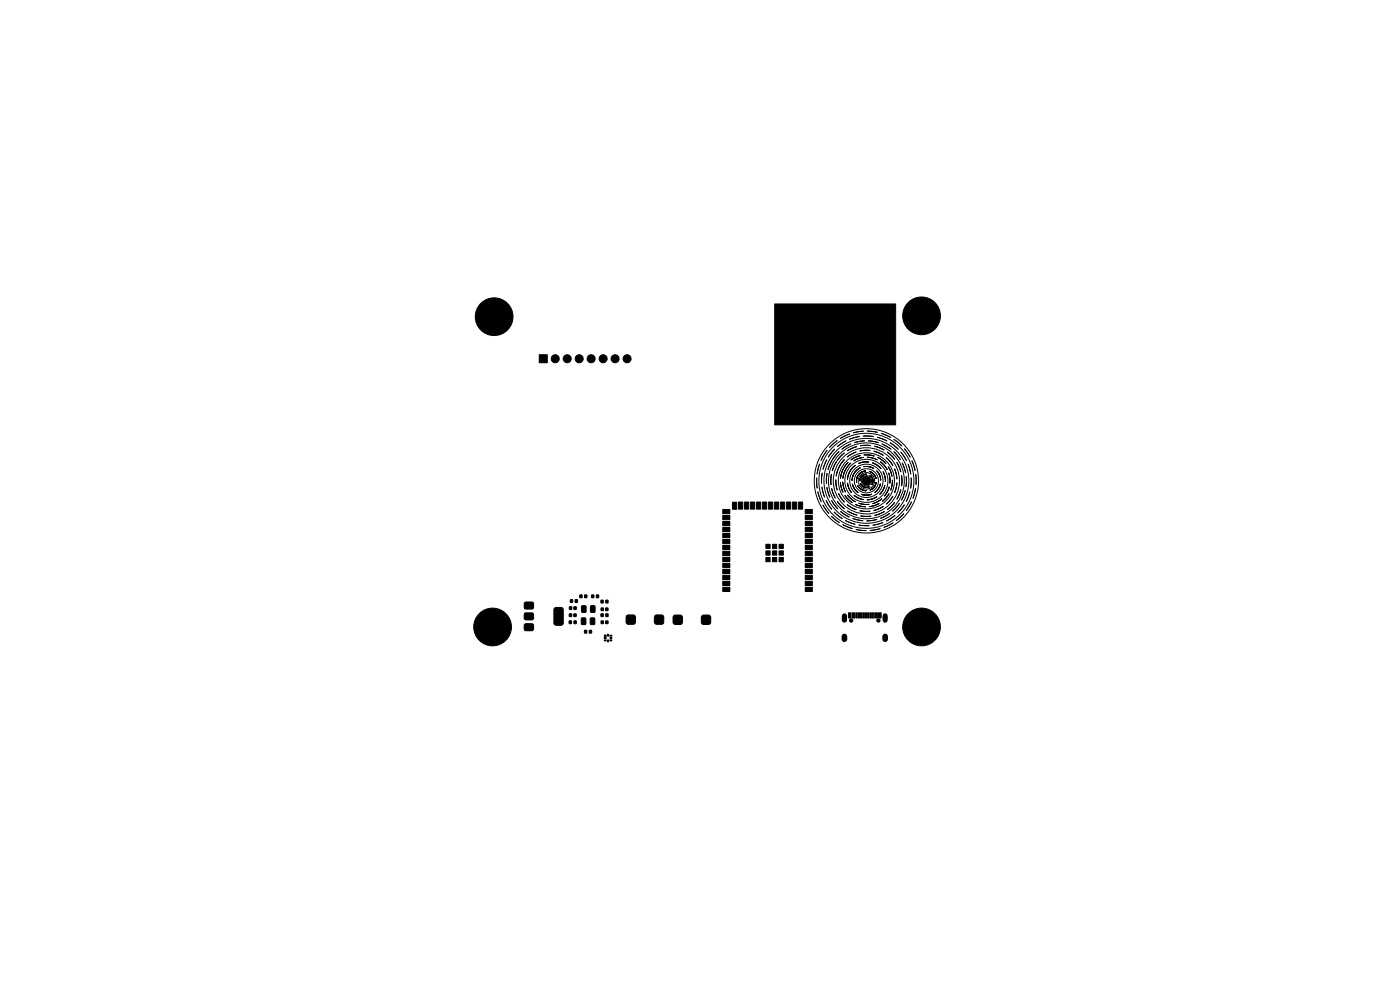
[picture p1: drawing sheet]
<svg xmlns="http://www.w3.org/2000/svg" width="297mm" height="210mm" viewBox="0 0 297 210" stroke-linecap="round" stroke-linejoin="round" font-family="sans-serif">
<g fill="#000" stroke="#000" stroke-width=".21">
<path d="M114.4 75.3h1.7v1.7h-1.7zM164.3 64.5h25.7v25.6h-25.7zM153.3 108.1h1.5v.9h-1.5zM153.3 109.3h1.5v.9h-1.5zM153.3 110.6h1.5v.9h-1.5zM153.3 111.9h1.5v.9h-1.5zM153.3 113.2h1.5v.9h-1.5zM153.3 114.4h1.5v.9h-1.5zM153.3 115.7h1.5v.9h-1.5zM153.3 117h1.5v.9h-1.5zM153.3 118.2h1.5v.9h-1.5zM155.4 106.5h.9v1.5h-.9z"/>
<path d="M156.7 106.5h.9v1.5h-.9zM157.9 106.5h.9v1.5h-.9zM159.2 106.5h.9v1.5h-.9zM160.5 106.5h.9v1.5h-.9zM161.7 106.5h.9v1.5h-.9zM162.5 118.3h.9v.9h-.9zM162.5 116.9h.9v.9h-.9zM162.5 115.5h.9v.9h-.9zM163 106.5h.9v1.5h-.9zM163.9 118.3h.9v.9h-.9zM163.9 116.9h.9v.9h-.9zM163.9 115.5h.9v.9h-.9z"/>
<path d="M164.3 106.5h.9v1.5h-.9zM165.3 118.3h.9v.9h-.9zM165.3 116.9h.9v.9h-.9zM165.3 115.5h.9v.9h-.9zM165.5 106.5h.9v1.5h-.9zM166.8 106.5h.9v1.5h-.9zM168.1 106.5h.9v1.5h-.9zM169.4 106.5h.9v1.5h-.9zM170.8 119.5h1.5v.9h-1.5zM170.8 118.2h1.5v.9h-1.5zM170.8 117h1.5v.9h-1.5zM170.8 115.7h1.5v.9h-1.5z"/>
<path d="M170.8 114.4h1.5v.9h-1.5zM170.8 113.2h1.5v.9h-1.5zM170.8 111.9h1.5v.9h-1.5zM170.8 110.6h1.5v.9h-1.5zM170.8 109.3h1.5v.9h-1.5zM170.8 108.1h1.5v.9h-1.5zM111.4 127.8h1.6l.2 .3-.1 .9-.3 .2-1.4-.1-.2-.3v-.8zM111.4 130.1h1.6l.2 .3-.1 .9-.3 .2-1.4-.1-.2-.3v-.8zM111.4 132.4h1.6l.2 .3-.1 .9-.3 .2-1.4-.1-.2-.3v-.8zM117.6 129l.3-.1h1.1l.4 .2 .1 3.1-.3 .4h-1.3l-.3-.2-.1-3zM120.8 131.7h.4v.6h-.4zM120.8 130.2h.5v.6h-.5z"/>
<path d="M120.8 128.7h.5v.6h-.5zM121 127.2h.5v.6h-.5zM121.7 130.2h.5v.6h-.5zM121.8 128.7h.4v.6h-.4zM121.8 131.7h.4v.6h-.4zM122 127.2h.5v.6h-.5zM123 126.2h.5v.6h-.5zM123.4 131.1h.6l.3 .1v1.1l-.2 .2h-.6l-.2-.1zM123.4 128.5h.7l.2 .1v1.1l-.1 .2h-.6l-.2-.1zM124 133.7h.5v.6h-.5zM124 126.2h.5v.6h-.5zM125 133.7h.5v.6h-.5z"/>
<path d="M125.3 131.1h.6l.3 .1v1.1l-.2 .2h-.5l-.3-.1zM125.3 128.5h.7l.2 .1v1.1l-.1 .2h-.6l-.2-.1zM125.5 126.2h.5v.6h-.5zM126.5 126.2h.5v.6h-.5zM127.5 127.3h.5v.6h-.5zM127.5 131.7h.5v.6h-.5zM127.5 129h.5v.5h-.5zM127.5 130.2h.5v.6h-.5zM128.2 134.7h.4v.3h-.4zM128.2 135.2h.4v.3h-.4zM128.2 135.7h.4v.3h-.4zM128.5 131.7h.5v.6h-.5z"/>
<path d="M128.5 129h.5v.5h-.5zM128.5 127.3h.5v.6h-.5zM128.5 130.2h.5v.6h-.5zM128.9 135.8h.2v.4h-.2zM128.9 134.6h.2v.4h-.2zM129.4 135.7h.4v.3h-.4zM129.4 135.2h.4v.3h-.4zM129.4 134.7h.4v.3h-.4zM133 130.6l.3-.2 1.1 .1 .3 .1 .1 .3v1.1l-.1 .3-.4 .1h-1.1l-.2-.1-.2-.4v-1.1zM139 130.6l.3-.2 1.1 .1 .3 .1 .1 .3v1.1l-.1 .3-.4 .1h-1.1l-.2-.1-.2-.4v-1.1zM142.9 130.6l.4-.1h1.1l.2 .1 .2 .4v1.1l-.2 .2-.3 .2h-1.1l-.3-.2-.1-.3v-1.1zM148.9 130.6l.4-.1h1.1l.2 .1 .2 .4v1.1l-.2 .2-.3 .2h-1.1l-.3-.2-.1-.3v-1.1z"/>
<path d="M153.3 119.5h1.5v.9h-1.5zM153.3 120.8h1.5v.9h-1.5zM153.3 122h1.5v.9h-1.5zM153.3 123.3h1.5v.9h-1.5zM153.3 124.6h1.5v.9h-1.5zM170.8 124.6h1.5v.9h-1.5zM170.8 123.3h1.5v.9h-1.5zM170.8 122h1.5v.9h-1.5zM170.8 120.8h1.5v.9h-1.5zM180 130h.5v1.1h-.5zM180.8 130h.5v1.1h-.5zM181.6 130h.3v1.1h-.3z"/>
<path d="M182.1 130h.3v1.1h-.3zM182.6 130h.3v1.1h-.3zM183.1 130h.3v1.1h-.3zM183.6 130h.3v1.1h-.3zM184.1 130h.3v1.1h-.3zM184.6 130h.3v1.1h-.3zM185.1 130h.3v1.1h-.3zM185.6 130h.5v1.1h-.5zM186.4 130h.5v1.1h-.5z"/>
<circle cx="104.8" cy="67.2" r="4"/>
<circle cx="117.8" cy="76.1" r=".85"/>
<circle cx="120.3" cy="76.1" r=".85"/>
<circle cx="122.9" cy="76.1" r=".85"/>
<circle cx="125.4" cy="76.1" r=".85"/>
<circle cx="128" cy="76.1" r=".85"/>
<circle cx="130.5" cy="76.1" r=".85"/>
<circle cx="133" cy="76.1" r=".85"/>
<circle cx="195.5" cy="67" r="4"/>
<circle cx="183.8" cy="102" r=".91"/>
<circle cx="104.5" cy="133" r="4"/>
<circle cx="180.6" cy="131.6" r=".35"/>
<circle cx="186.3" cy="131.6" r=".35"/>
<circle cx="195.5" cy="133" r="4"/>
</g>
<g fill="none" stroke="#000" stroke-width=".21">
<path d="M173.9 98.4l-.6 2.2M175.4 97.5l-.8 2.1M175.5 95.5l-1.3 2.2M176.5 97.6l-.9 2M177.1 95.3l-1.4 1.7M177.5 97.9l-.9 2M177.6 93.5l-1.6 1.4M178 95.8l-1.4 1.7M178.7 99.9l-.2 .4M178.7 99.9h.1M179.1 96.1l-1.5 1.6M179.1 96.1h.1"/>
<path d="M179.1 97.5l-1.1 1.6-.6 1.9M179.2 98.9l-.5 1M179.3 99.9l-.1 .1M179.3 99.8v.1M179.3 98.8l-.1 .1M179.4 99.6l-.1 .2M179.4 99.5v.1M179.5 93.5l-1.9 1.2M179.5 99.5h-.1M179.5 99.4v.1M179.6 99.3l-.1 .1M179.6 99.3h.1"/>
<path d="M179.7 98.4l-.4 .4M179.7 98.3v.1M179.7 99.1l-.1 .2M179.7 99.1h.1M179.8 96.9l-.1 .1M179.8 96.9h.1M179.9 98.9l-.2 .2M179.9 98.8v.1M179.9 98.1l-.2 .2M180.1 98.6l-.2 .2M180.1 98.6h.1M180.3 92.1l-2 .9"/>
<path d="M180.3 98.5l-.2 .1M180.3 98.4v.1M180.3 100v.1M180.3 98.4h.1M180.3 100h.1M180.4 99.9l-.1 .1M180.4 99.8v.1M180.4 98.3l-.1 .1M180.4 99.8h.1M180.4 98.3h.1M180.5 99.8h-.1M180.5 99.7v.1"/>
<path d="M180.5 98.2l-.1 .1M180.5 98.2h.1M180.5 99.7h.1M180.5 94.2l-1.9 1.1M180.5 99.6v.1M180.6 97.5l-.1 .1M180.6 96.4l-.8 .5M180.6 97.5h.1M180.6 96.3v.1M180.6 99.5l-.1 .1M180.7 99.5h-.1M180.7 97.5h-.1"/>
<path d="M180.7 97.4v.1M180.8 99.3l-.1 .2M180.8 99.3h.1M180.9 99.2l-.1 .1M180.9 97.3l-.2 .1M180.9 97.3h.1M181 97.2l-.1 .1M181.1 97.2h-.1M181.1 99l-.2 .2M181.2 98.9l-.1 .1M181.2 97.7l-.1 .1M181.2 98.9h.1"/>
<path d="M181.2 97.7h.1M181.3 98.9h-.1M181.3 97.1l-.2 .1M181.3 98.9h.1M181.3 97.1h.1M181.3 98.8v.1M181.3 97.6l-.1 .1M181.3 98.8h.1M181.4 97.6h-.1M181.5 98.7l-.2 .1M181.5 100h.1M181.6 99.9l-.1 .1"/>
<path d="M181.6 97.5l-.2 .1M181.6 99.9h.1M181.6 97.5h.1M181.6 95.9l-1 .4M181.7 99.8l-.1 .1M181.7 99.8h.1M181.7 97.4l-.1 .1M181.7 94.7l-2 .9M181.7 99.7v.1M181.8 97.4h-.1M181.8 96.9l-.5 .2M181.8 99.7h-.1"/>
<path d="M181.8 99.7h.1M181.8 96.8v.1M181.9 99.6l-.1 .1M181.9 99.6h.1M181.9 97.3l-.1 .1M182 97.3h-.1M182 99.5l-.1 .1M182 99.5h.1M182.1 99.5h-.1M182.1 99.5h.1M182.1 96.8h-.3M182.1 97.3h-.1"/>
<path d="M182.1 96.7v.1M182.1 97.3h.1M182.2 98.3h.1M182.2 99.4h-.1M182.2 99.4h.1M182.3 98.3h-.1M182.3 99.4h-.1M182.3 98.3h.1M182.3 99.3v.1M182.3 97.2l-.2 .1M182.3 92.6l-2.1 .6M182.3 98.2v.1"/>
<path d="M182.3 99.3h.1M182.4 99.3h-.1M182.4 97.2h-.1M182.4 98.2h-.1M182.4 99.3h.1M182.4 98.2h.1M182.5 99.3h-.1M182.5 98.2h-.1M182.5 98.2h.1M182.5 99.2v.1M182.5 96.6l-.4 .1M182.5 97.1l-.1 .1"/>
<path d="M182.6 97.1h-.1M182.6 98.2h-.1M182.6 98.1v.1M182.7 98.1h-.1M182.7 98.1h.1M182.7 97.1h-.1M182.8 97.1h-.1M182.9 98.1h-.2M182.9 98.1h.1M183 97.1h-.2M183 98.1h-.1M183 97v.1"/>
<path d="M183 98v.1M183.1 98h-.1M183.1 98h.1M183.1 92.5l2.2 .1M183.2 100h-.1M183.2 97h-.2M183.2 98h-.1M183.2 97h.1M183.2 100h.1M183.2 91.5l-2.2 .3M183.2 98h.1M183.3 100h.1"/>
<path d="M183.3 98h-.1M183.3 99h.1M183.3 98h.1M183.3 99.9v.1M183.4 99h-.1M183.4 99.9h-.1M183.4 98h-.1M183.4 99h.1M183.4 99.9h.1M183.4 93.5l-2.2 .4M183.4 98h.1M183.5 99h-.1"/>
<path d="M183.5 99.9h.1M183.5 98h-.1M183.5 99h.1M183.5 98h.1M183.5 96.5h-.2M183.6 99.9h-.1M183.6 99h-.1M183.6 96.5h-.1M183.6 98h-.1M183.6 99.9h.1M183.6 99h.1M183.6 98h.1"/>
<path d="M183.7 99h-.1M183.7 98h-.1M183.7 99h.1M183.7 98h.1M183.8 99h-.1M183.8 99h.1M183.8 98h-.1M183.8 98h.1M183.9 99h.1M183.9 98h.1M184 99h.1M184 97h.1"/>
<path d="M184 91.4l2.2 .3M184 96.5h-.4M184 96.5h.1M184 98h.1M184 98h.2M184.1 96.5h.4M184.1 97h.1M184.1 99h.1M184.1 97h.2M184.2 99h.1M184.2 93.5l2.2 .4M184.2 98h.1"/>
<path d="M184.3 99h.1M184.3 98h.1M184.3 97h.1M184.4 99h.1M184.4 97h.1M184.4 100h.1M184.5 99h.1M184.5 96.5h.1M184.5 95.6l-2.1 .1M184.5 95.6h.1M184.5 99l.1 .1M184.5 97h.1"/>
<path d="M184.6 99.1h.1M184.6 96.5l.4 .1M184.6 97l.4 .1M184.7 99.1h.1M184.7 94.5l-2.2 .1M184.8 99.1h.1M184.8 99.1l.1 .1M184.9 99.2h.1M185 96.6h.1M185 99.2h.1M185 97.1h.1M185 96.6l.5 .1"/>
<path d="M185 97.1l.4 .1M185.1 99.2h.1M185.1 98.2h.1M185.1 99.2v.1M185.1 99.3h.1M185.2 99.3h.1M185.2 98.2h.1M185.2 98.2l.1 .1M185.3 99.3h.1M185.3 99.3v.1M185.3 98.3h.1M185.3 99.4h.1"/>
<path d="M185.4 99.4h.1M185.4 98.3h.1M185.4 95.7l1.8 .8M185.4 97.2v.1M185.4 97.3h.2M185.5 98.3h.1M185.5 98.3l.2 .1M185.5 94.7l2 .7M185.6 97.3h.1M185.6 97.3l.3 .2M185.7 98.4h.1M185.7 98.4l.1 .1"/>
<path d="M185.8 98.5h.1M185.9 98.5l.1 .1M185.9 97.5h.1M186 97.5h.1M186 99.9h.1M186 98.6l.1 .1M186 99.9l.1 .1M186.1 98.7h.1M186.1 97.5h.1M186.1 92.8l2 .7M186.1 98.7l.4 .3M186.2 97l.3 .2"/>
<path d="M186.5 99h.1M186.5 97.2h.1M186.5 99l.1 .1M186.5 97.2l.4 .2M186.6 99.1h.1M186.6 99.1l.3 .3M186.8 98h.1M186.8 98l.1 .1M186.9 99.4h.1M186.9 97.4h.1M186.9 97.4l.1 .1M186.9 91.9l2 .9"/>
<path d="M186.9 98.1h.1M187 98.1l.1 .2M187 97.5l.1 .1M187.1 97.6h.1M187.1 94.2l1.9 1.1M187.1 98.3h.1M187.2 98.3h.1M187.2 97.6l.1 .1M187.2 98.3l.1 .1M187.2 96.5h.1M187.3 96.5l.1 .1M187.3 97.7v.1"/>
<path d="M187.3 98.4h.1M187.3 98.4l.1 .1M187.3 97.8h.1M187.4 98.5h.1M187.4 98.5l.1 .1M187.4 97.8v.1M187.4 97.9l.5 .5M187.5 98.6v.1M187.5 95.4v.1M187.5 98.7l.2 .2M187.7 98.9h.1M187.8 98.9l.1 .2"/>
<path d="M187.9 99.1h.1M187.9 99.1l.2 .3M188 97.1l1.3 1.4M188.1 99.4h.1M188.1 99.4l.1 .2M188.2 99.6h.1M188.2 95.9l1.6 1.5M188.4 99h.1M188.5 99v.2M188.5 99.2h.1M188.6 99.2v.2M188.6 99.4h.1"/>
<path d="M188.7 99.4l.3 .8M188.8 93.9l1.8 1.4M189.3 98.5v.1M189.3 98.6l.1 .2M189.6 95.8l1.4 1.7M189.6 93.2l1.7 1.4M189.8 99.5l.5 2.1M190.2 98.1l.9 2M191.1 95.9l1.2 1.8M191.4 98.2l.7 2.1M191.9 95.2l1.2 1.8M192.3 97.7h.1"/>
<path d="M192.6 98.4l.6 2.2M193.5 97.7l.6 2.1M173.3 101.4l.1 2.2M173.5 104.3l.7 2.1M174.4 103.3l.5 2.2M174.4 100.4l-.1 2.1M174.6 107.1l1.2 1.8M175.3 106.2l1.1 1.8M175.4 103.4l.7 2.1M175.5 100.4l-.2 2.2M176.4 100.7l-.1 2.1M176.4 100.6v.1"/>
<path d="M176.4 109.5l1.7 1.4M176.4 106.2l.1 .1M176.4 103.6h.1M176.4 103.6l.8 2.1M176.5 106.3l1.3 1.7M177 108.6l1.7 1.4M177.3 101.8l.3 2.2M177.6 106.3l1.5 1.6M177.9 104.7l.2 .4M178.1 105.1l.1 .1M178.2 105.2l.3 .5M178.3 102.3h.1"/>
<path d="M178.3 102.3v.1M178.3 102.4v.4M178.3 108.5h.1M178.3 101.2v.3M178.3 102.8l.1 .1M178.3 101.2h.1M178.4 102.9v.3M178.4 108.5l1.8 1.2M178.4 103.2v.1M178.4 103.3l.1 .3M178.5 105.7h.1M178.5 105.7l.4 .5"/>
<path d="M178.5 103.6v.1M178.5 100.4l-.2 .8M178.5 103.7l.1 .2M178.5 100.3v.1M178.6 103.9v.1M178.6 104l.2 .4M178.8 111.3l2 .8M178.8 102.3h.1M178.8 102.3v.1M178.8 102.4v.1M178.8 102.5v.2M178.8 101.4v.1"/>
<path d="M178.8 101.3v.1M178.8 102.7h.1M178.8 102.7l.1 .2M178.9 101.2l-.1 .1M178.9 101.1v.1M178.9 106.2v.1M178.9 102.9v.1M178.9 103l.1 .6M178.9 106.3l.2 .2M178.9 100.9v.2M178.9 100.9h.1M179 103.6h.1"/>
<path d="M179 103.6l.1 .1M179.1 100.3l-.2 .6M179.1 103.7v.1M179.1 100.3h.1M179.1 103.8l.1 .3M179.1 100.1v.2M179.2 100.1h-.1M179.2 100v.1M179.2 100h.1M179.2 104.1h.1M179.2 105.1h.1M179.3 104.1v.1"/>
<path d="M179.3 105.1v.2M179.3 104.2v.1M179.3 104.3l.1 .1M179.3 105.3h.1M179.4 110.4l2 .8M179.4 105.3l.8 .9M179.7 107l.3 .3M179.8 101.6v.1M179.8 101.6h.1M179.8 101.5v.1M179.8 108.4l2 .9M179.8 102.5h.1"/>
<path d="M179.8 101.5h.1M179.8 102.5v.2M179.8 105l.1 .1M179.8 101.4v.1M179.8 102.7h.1M179.8 101.3v.1M179.8 102.7l.1 .1M179.8 101.2v.1M179.9 102.8h.1M179.9 101.2h-.1M179.9 102.8v.2M179.9 101.1v.1"/>
<path d="M179.9 101.1h.1M179.9 101v.1M179.9 103h.1M179.9 105.1v.1M179.9 101h.1M179.9 103v.2M179.9 105.2h.1M179.9 100.9v.1M179.9 100.9h.1M179.9 103.2h.1M180 100.8l-.1 .1M180 103.2v.1"/>
<path d="M180 100.8h.1M180 105.2v.1M180 103.3h.1M180 100.7v.1M180 103.3v.1M180 100.7h.1M180 103.4h.1M180 100.6v.1M180 103.4v.1M180 100.6h.1M180 107.3h.1M180 105.3h.1"/>
<path d="M180 103.5h.1M180 100.5v.1M180.1 103.5h.1M180.1 100.5h-.1M180.1 105.3l.4 .4M180.1 103.5v.1M180.1 107.3l1.5 .8M180.1 103.6h.1M180.1 100.4v.1M180.1 103.6l.1 .1M180.1 100.3v.1M180.1 100.3h.1"/>
<path d="M180.2 103.7h.1M180.2 100.3h-.1M180.2 103.7v.1M180.2 106.2h.1M180.2 103.8v.1M180.2 100.1v.2M180.2 106.2l.1 .1M180.2 103.9h.1M180.2 100.1h.1M180.3 100.1h-.1M180.3 103.9v.1M180.3 100.1h.1"/>
<path d="M180.3 104v.1M180.3 106.3h.1M180.3 106.3l.4 .3M180.3 104.1h.1M180.4 104.1v.1M180.4 104.2h.1M180.4 104.2l.1 .1M180.5 104.3h.1M180.5 105.7v.1M180.5 105.8h.1M180.5 104.3v.1M180.5 104.4h.1"/>
<path d="M180.6 104.4h.1M180.6 105.8v.1M180.6 104.4v.1M180.6 105.9l.2 .2M180.7 106.6h.1M180.8 101.9h.1M180.8 101.8v.1M180.8 101.8h.1M180.8 101.7v.1M180.8 101.7h.1M180.8 106.6h.1M180.8 101.6v.1"/>
<path d="M180.8 101.6h.1M180.8 101.5v.1M180.8 101.5h.1M180.8 101.4h.1M180.8 101.3v.1M180.8 102.7h.1M180.8 101.3h.1M180.8 106.1h.1M180.8 102.7l.1 .1M180.9 102.8h.1M180.9 101.2l-.1 .1M180.9 101.2h.1"/>
<path d="M180.9 102.8v.1M180.9 106.1h.1M180.9 102.9h.1M180.9 101.1v.1M180.9 102.9v.1M180.9 101.1h.1M180.9 103h.1M180.9 101v.1M180.9 101h.1M180.9 103v.1M180.9 110l2.2 .5M180.9 100.9v.1"/>
<path d="M180.9 106.1l.1 .1M181 100.9h-.1M181 103.1h.1M181 100.9h.1M181 103.1v.1M181 106.2h.1M181 100.8v.1M181 103.2h.1M181 100.8h.1M181 103.2v.1M181 103.3h.1M181.1 103.3h.1"/>
<path d="M181.1 100.7l-.1 .1M181.1 100.7h.1M181.1 103.4h.1M181.1 100.6v.1M181.1 100.6h.1M181.1 106.2h.1M181.1 103.4v.1M181.1 103.5h.1M181.1 100.5v.1M181.1 106.2l.3 .2M181.2 103.5h.1M181.2 103.5v.1"/>
<path d="M181.2 100.5h-.1M181.2 103.6h.1M181.2 100.4v.1M181.2 105.1h.1M181.2 100.4h.1M181.2 103.6l.1 .1M181.3 105.1v.1M181.3 103.7h.1M181.3 100.3l-.1 .1M181.3 103.7v.1M181.3 100.3h.1M181.3 105.2h.1"/>
<path d="M181.3 100.2v.1M181.3 103.8h.1M181.3 100.2h.1M181.4 106.4h.1M181.4 105.2h.1M181.4 103.8v.1M181.4 100.2h-.1M181.4 103.9h.1M181.4 105.2v.1M181.4 100.1v.1M181.4 105.3h.1M181.4 100.1h.1"/>
<path d="M181.5 103.9v.1M181.5 100v.1M181.5 104h.1M181.5 107l.1 .1M181.5 105.3l.1 .1M181.5 104l.1 .1M181.6 104.1h.1M181.6 105.4h.1M181.6 112.3l2.2 .3M181.6 107.1h.1M181.7 104.2h.1M181.7 107.1l.2 .1"/>
<path d="M181.7 105.4h.1M181.7 102h.1M181.7 102v.1M181.7 101.9v.1M181.7 102.1h.1M181.7 101.9h.1M181.7 102.2h.1M181.7 101.8v.1M181.7 101.8h.1M181.7 104.2v.1M181.7 105.4v.1M181.7 101.7v.1"/>
<path d="M181.7 102.3h.1M181.7 101.7h.1M181.7 101.6v.1M181.7 101.6h.1M181.7 105.5h.1M181.7 104.3h.1M181.8 101.5h-.1M181.8 101.5h.1M181.8 104.3h.1M181.8 105.5l.1 .1M181.8 101.4h.1M181.8 101.3h.1"/>
<path d="M181.8 104.3l.1 .1M181.8 101.2v.1M181.8 101.2h.1M181.9 101.2h-.1M181.9 101.2h.1M181.9 101.1v.1M181.9 104.4h.1M181.9 105.6h.1M181.9 101.1h.1M181.9 101v.1M181.9 107.2h.1M181.9 101h.1"/>
<path d="M182 104.4h.1M182 105.6h.1M182 101h-.1M182 104.4v.1M182 101h.1M182 103v.1M182 100.9v.1M182 103.1h.1M182 107.2l.3 .1M182 100.9h.1M182 104.5h.1M182 103.1v.1"/>
<path d="M182 103.2h.1M182.1 105.6h.1M182.1 100.8l-.1 .1M182.1 100.8h.1M182.1 105.6l.1 .1M182.1 103.2h.1M182.1 100.7v.1M182.1 103.3h.1M182.1 100.7h.1M182.2 103.3h.1M182.2 100.7h.1M182.2 103.3v.1"/>
<path d="M182.2 103.4h.1M182.2 111.4l2.2 .1M182.2 106.8h.1M182.2 100.6h.1M182.2 105.7h.1M182.3 103.4h.1M182.3 106.8h.1M182.3 107.3h.1M182.3 100.6h-.1M182.3 103.4v.1M182.3 105.7h.1M182.3 100.5v.1"/>
<path d="M182.3 103.5h.1M182.3 107.3l.3 .1M182.3 105.7l.2 .1M182.3 100.5h.1M182.4 103.5v.1M182.4 100.5h-.1M182.4 100.4v.1M182.4 102h.1M182.4 101.9v.1M182.4 108.3l2.2 .1M182.4 101.9h.1M182.4 103.6h.1"/>
<path d="M182.4 101.8v.1M182.4 101.8h.1M182.4 101.7v.1M182.4 101.7h.1M182.4 106.8h.1M182.4 100.4h.1M182.4 101.6h.1M182.5 101.6h-.1M182.5 103.6h.1M182.5 101.6h.1M182.5 106.8l.1 .1M182.5 100.4h.1"/>
<path d="M182.5 105.8h.1M182.5 101.5v.1M182.5 101.5h.1M182.5 103.6v.1M182.5 103.7h.1M182.5 105.8l.1 .1M182.5 102.6h.1M182.5 101.4h.1M182.5 100.3h.1M182.6 102.6h.1M182.6 101.4h-.1M182.6 102.6v.1"/>
<path d="M182.6 100.3h-.1M182.6 103.7h.1M182.6 102.7h.1M182.6 101.3h.1M182.6 109.4v.1M182.6 100.3h.1M182.6 102.7v.1M182.6 109.5h2.2M182.6 102.8h.1M182.6 103.7v.1M182.6 107.4h.1M182.6 100.2v.1"/>
<path d="M182.6 103.8h.1M182.6 101.2h.1M182.6 106.9h.1M182.6 105.9h.1M182.7 100.2h-.1M182.7 103.8h.1M182.7 102.8h.1M182.7 105.9h.1M182.7 102.8v.1M182.7 107.4l.9 .1M182.7 106.9h.2M182.7 102.9h.1"/>
<path d="M182.7 101.1v.1M182.7 100.2h.1M182.7 101.1h.1M182.8 101.1h-.1M182.8 100.2h-.1M182.8 103.8h.1M182.8 104.9h.1M182.8 101.1h.1M182.8 103h.1M182.8 105.9h.1M182.8 101v.1M182.8 100.2h.1"/>
<path d="M182.8 101h.1M182.8 100.1v.1M182.8 103.9h.1M182.9 101h-.1M182.9 100.1h-.1M182.9 104.9h.1M182.9 101h.1M182.9 100.1h.1M182.9 103.9h.1M182.9 105.9l.1 .1M182.9 103.1h.1M182.9 100.9v.1"/>
<path d="M182.9 106.9h.1M182.9 100.9h.1M182.9 106.9l.2 .1M183 103.1h.1M183 100.1h-.1M183 100.9h-.1M183 100.9h.1M183 100.1h.1M183 103.9h.1M183 103.1v.1M183 100.8v.1M183 106h.1"/>
<path d="M183 104.9v.1M183 100.8h.1M183 100v.1M183 104h.1M183 103.2h.1M183 100h.1M183 105h.1M183.1 100.8h-.1M183.1 100h-.1M183.1 104h.1M183.1 105h.1M183.1 100.8h.1"/>
<path d="M183.1 100h.1M183.1 103.2h.1M183.1 107h.1M183.1 106h.1M183.2 103.2h.1M183.2 107h.4M183.2 100.8h.1M183.2 100.7v.1M183.2 104h.1M183.2 100.7h.1M183.2 103.3h.1M183.2 105h.1"/>
<path d="M183.3 105h.1M183.3 104h.1M183.3 103.3h.1M183.3 100.7h.1M183.3 104.1h.1M183.4 103.3h.1M183.4 105h.1M183.4 104.1h.1M183.4 100.7h.1M183.4 103.3v.1M183.4 100.6v.1M183.5 103.4h.1"/>
<path d="M183.5 105h.1M183.5 104.1h.1M183.5 100.6h.1M183.6 104.1h.1M183.6 105h.1M183.6 103.4h.1M183.6 107.5h.1M183.6 107h.1M183.6 100.6h.1M183.6 107h.3M183.7 103.4h.1M183.7 100.6h-.1"/>
<path d="M183.7 104.1h.1M183.7 105h.1M183.7 100.6h.1M183.8 100.6h-.1M183.8 105h.1M183.8 104.1h.1M183.8 100.6h.1M183.8 103.4h.1M183.9 105h-.1M183.9 103.4h-.1M183.9 105h.1M183.9 103.4h.1"/>
<path d="M183.9 107h.1M184 103.4h-.1M184 105h-.1M184 106h.1M184 105h.1M184 103.4h.1M184.1 103.4h-.1M184.1 103.4h.1M184.1 105h-.1M184.1 106h-.1M184.1 105h.1M184.1 106h.1"/>
<path d="M184.1 107h-.2M184.2 105h-.1M184.2 107h-.1M184.2 103.4h-.1M184.2 103.3v.1M184.2 105h.1M184.2 106h-.1M184.2 103.3h.1M184.2 106h.1M184.3 105h-.1M184.3 103.3h.1M184.3 105h.1"/>
<path d="M184.3 106h-.1M184.3 106h.1M184.3 107h-.1M184.4 103.3h-.1M184.4 105h-.1M184.4 107h-.1M184.4 103.3h.1M184.4 106h-.1M184.4 106h.1M184.4 105h.1M184.5 100h.1M184.5 105h-.1"/>
<path d="M184.5 105h.1M184.5 106h-.1M184.5 106h.1M184.6 100.8h.1M184.6 104.9l-.1 .1M184.6 104h.1M184.6 100.8v.1M184.6 100.1h.1M184.6 103.9v.1M184.6 104.9h.1M184.6 106h-.1M184.6 100.9h.1"/>
<path d="M184.6 105.9v.1M184.6 103.9h.1M184.7 100.1h.1M184.7 103.9h-.1M184.7 100.9h.1M184.7 104.9h-.1M184.7 103.9h.1M184.7 104.9h.1M184.7 105.9h-.1M184.7 100.9v.1M184.7 101h.1M184.7 105.9h.1"/>
<path d="M184.8 101h.1M184.8 100.1h.1M184.8 103.9h-.1M184.8 105.9h-.1M184.8 100.1v.1M184.8 103.9h.1M184.8 105.9h.1M184.8 103.8v.1M184.8 104.9h-.1M184.8 100.2h.1M184.8 101.1h.1M184.8 104.9h.1"/>
<path d="M184.9 101.1h.1M184.9 100.2h.1M184.9 103.8h-.1M184.9 103.8h.1M184.9 105.9h-.1M184.9 104.9h-.1M184.9 104.8v.1M184.9 105.9h.1M184.9 101.1v.1M184.9 101.2h.1M185 101.2h.1M185 100.2v.1"/>
<path d="M185 103.8h-.1M185 105.9h-.1M185 100.3h.1M185 102.7v.1M185 101.3h.1M185 105.8v.1M185 102.7h.1M185 103.7h.1M185 102.6v.1M185.1 101.4h.1M185.1 100.3h.1M185.1 102.6h.1"/>
<path d="M185.1 103.7h.1M185.1 105.8h-.1M185.1 102.5v.1M185.1 101.5h.1M185.1 105.8h.1M185.1 102.5h.1M185.1 100.4h.1M185.1 103.6v.1M185.1 101.5v.1M185.1 101.6h.1M185.1 103.6h.1M185.1 102.4v.1"/>
<path d="M185.1 102.4h.1M185.2 101.6h.1M185.2 101.6v.1M185.2 103.6h-.1M185.2 102.3h.1M185.2 101.7h.1M185.2 100.4h.1M185.2 105.8h-.1M185.2 106.8h.1M185.2 101.7v.1M185.2 102.2v.1M185.2 101.8h.1"/>
<path d="M185.2 107.3l-.8 .2M185.2 102.2h.1M185.2 103.6h.1M185.2 101.8v.1M185.2 101.9h.1M185.2 102.1h.1M185.2 102h.1M185.2 100.5h.1M185.2 107.3h.1M185.2 111.4h.1M185.2 103.5v.1M185.2 105.8h.1"/>
<path d="M185.3 103.5h.1M185.3 105.8h-.1M185.3 100.5h.1M185.3 100.5v.1M185.3 100.6h.1M185.3 105.7v.1M185.3 103.4v.1M185.3 106.8h-.1M185.4 100.6h.1M185.4 103.4h.1M185.4 105.7h-.1M185.4 106.8h-.1"/>
<path d="M185.4 100.6v.1M185.4 105.7h.1M185.4 103.3v.1M185.4 103.3h.1M185.4 100.7h.1M185.5 103.3h-.1M185.5 103.3h.1M185.5 100.7v.1M185.5 103.2v.1M185.5 105.7h-.1M185.5 100.8h.1M185.5 103.2h.1"/>
<path d="M185.5 105.6v.1M185.5 100.8l.1 .1M185.5 107.2l-.3 .1M185.5 106.7l-.1 .1M185.6 103.2h-.1M185.6 100.9h.1M185.6 103.1v.1M185.6 103.1h.1M185.6 106.7h-.1M185.6 107.2h-.1M185.6 104.4v.1M185.6 101h.1"/>
<path d="M185.6 103h.1M185.6 104.4h.1M185.7 103h-.1M185.7 101h.1M185.7 103h.1M185.7 101v.1M185.7 104.4h-.1M185.7 101.1h.1M185.7 102.9h.1M185.7 104.4h.1M185.7 105.5l-.2 .1M185.7 101.2h.1"/>
<path d="M185.7 102.8h.1M185.7 104.3v.1M185.7 105.5h.1M185.8 101.2v.1M185.8 102.8h.1M185.8 104.3h-.1M185.8 101.3h.1M185.8 102.7v.1M185.8 102.7h.1M185.8 105.5h-.1M185.8 101.3v.1M185.8 104.3h.1"/>
<path d="M185.8 102.6v.1M185.8 101.4h.1M185.8 105.5h.1M185.8 102.6h.1M185.8 107.1l-.2 .1M185.8 101.4v.1M185.8 102.5v.1M185.8 101.5h.1M185.8 102.5h.1M185.9 102.5h-.1M185.9 102.4v.1M185.9 104.2l-.1 .1"/>
<path d="M185.9 107.1h-.1M185.9 102.4h.1M185.9 105.5h-.1M185.9 106.6l-.3 .1M185.9 102.3v.1M185.9 102.3h.1M185.9 104.2h.1M185.9 105.4v.1M185.9 106.5v.1M186 104.2h-.1M186 104.1v.1M186 105.4h-.1"/>
<path d="M186 104.1h.1M186 105.4h.1M186 106.5h-.1M186 110.2l-2.1 .3M186.1 104l-.1 .1M186.1 106.5h-.1M186.1 104h.1M186.1 100h.1M186.1 100l.1 .1M186.2 103.9l-.1 .1M186.2 100.1h.1M186.2 103.9h.1"/>
<path d="M186.2 106.4l-.1 .1M186.2 100.1l.1 .1M186.2 106.4h.1M186.2 103.8v.1M186.2 103.8h.1M186.3 100.2h.1M186.3 100.2v.1M186.3 103.8h.1M186.3 103.7v.1M186.3 106.3l-.1 .1M186.3 103.7h.1M186.3 100.3h.1"/>
<path d="M186.3 106.3h.1M186.3 106.9l-.4 .2M186.4 103.7h-.1M186.4 100.3v.1M186.4 100.4h.1M186.4 103.6h.1M186.4 106.9h-.1M186.4 100.4v.1M186.4 103.5v.1M186.4 100.5h.1M186.4 103.5h.1M186.5 103.5h-.1"/>
<path d="M186.5 100.5h.1M186.5 103.5h.1M186.5 100.5v.1M186.5 100.6h.1M186.5 106.8l-.1 .1M186.5 103.4v.1M186.5 103.4h.1M186.5 100.6v.1M186.5 103.3v.1M186.5 100.7h.1M186.6 103.3h-.1M186.6 106.2l-.3 .1"/>
<path d="M186.6 103.3h.1M186.6 100.7h.1M186.6 100.7v.1M186.6 103.2v.1M186.6 100.8h.1M186.6 103.2h.1M186.6 100.8v.1M186.6 106.2h.1M186.6 103.1v.1M186.6 100.9h.1M186.6 103.1h.1M186.7 104.8l-.1 .1"/>
<path d="M186.7 100.9v.1M186.7 101h.1M186.7 103l-.1 .1M186.7 104.8h.1M186.7 103h.1M186.7 101v.1M186.7 102.9v.1M186.7 101.1h.1M186.7 102.9h.1M186.7 101.1v.1M186.7 102.8v.1M186.7 101.2h.1"/>
<path d="M186.7 102.8h.1M186.7 112.1l-2.1 .4M186.7 101.2l.1 .1M186.8 104.7l-.1 .1M186.8 102.7l-.1 .1M186.8 101.3h.1M186.8 102.7h.1M186.8 101.3v.1M186.8 106l-.2 .2M186.8 101.4h.1M186.8 101.4v.1M186.8 101.5h.1"/>
<path d="M186.8 101.5v.1M186.8 106h.1M186.8 101.6h.1M186.8 101.6v.1M186.8 101.7h.1M186.8 101.7v.1M186.8 101.8h.1M186.8 101.8v.1M186.8 104.6v.1M186.9 104.6h-.1M186.9 104.6h.1M187 105.9l-.2 .1"/>
<path d="M187 104.5l-.1 .1M187 105.8v.1M187 104.4v.1M187 104.4h.1M187.1 105.8h-.1M187.1 104.4h-.1M187.1 105.8h.1M187.1 107.6l-1.7 .7M187.2 104.2l-.1 .2M187.2 104.2h.1M187.2 107.5l-.1 .1M187.2 104.1v.1"/>
<path d="M187.2 104.1h.1M187.3 104.1h-.1M187.3 104v.1M187.3 110.8l-2.1 .6M187.3 100.1h.1M187.4 100.1v.1M187.4 103.9l-.1 .1M187.4 107.4l-.2 .1M187.4 100.2h.1M187.4 103.8v.1M187.4 100.2v.1M187.4 103.8h.1"/>
<path d="M187.4 100.3l.1 .1M187.4 103.7v.1M187.5 100.4h.1M187.5 100.4v.1M187.5 103.5l-.1 .2M187.5 100.5h.1M187.5 103.5h.1M187.5 100.5l.1 .1M187.6 103.4l-.1 .1M187.6 103.4h.1M187.6 100.6v.1M187.6 108.5l-2 .8"/>
<path d="M187.6 103.3v.1M187.6 100.7h.1M187.6 103.3h.1M187.6 100.7l.1 .1M187.6 103.2v.1M187.7 100.8h.1M187.7 105.2h-.1M187.7 103.2h-.1M187.7 100.8v.1M187.7 103.1v.1M187.7 105.9l-.5 .5M187.7 105.2h.1"/>
<path d="M187.7 100.9h.1M187.7 103.1h.1M187.7 100.9v.1M187.7 103v.1M187.7 103h.1M187.7 105.1v.1M187.7 101h.1M187.7 105.9h.1M187.7 101v.1M187.7 101.1h.1M187.7 101.1v.1M187.7 101.2h.1"/>
<path d="M187.8 101.2v.1M187.8 101.3h.1M187.8 101.3v.1M187.8 105.8l-.1 .1M187.8 101.4h.1M187.8 101.4v.1M187.8 101.5h.1M187.8 101.5v.1M187.8 105.8h.1M187.8 101.6h.1M187.8 101.6v.1M187.8 101.7h.1"/>
<path d="M187.8 101.7v.2M187.8 102.2h.1M187.8 102.1v.1M187.8 101.9v.1M187.8 102.1h.1M187.8 102h.1M187.8 102v.1M187.8 105l-.1 .1M187.9 104.9l-.1 .1M188 104.8l-.1 .1M188 104.7v.1M188.1 105.5l-.3 .3"/>
<path d="M188.1 105.4v.1M188.2 104.5l-.2 .2M188.2 104.5h.1M188.3 108.1h.1M188.3 106.7l-.3 .2M188.3 104.2l-.1 .3M188.3 104.1v.1M188.3 106.6v.1M188.4 104l-.1 .1M188.4 104h.1M188.5 103.7l-.1 .3M188.5 100.3v.1"/>
<path d="M188.5 103.7h.1M188.5 100.4h.1M188.6 100.4v.1M188.6 103.5l-.1 .2M188.6 100.5v.1M188.6 103.5h.1M188.6 104.7l-.5 .7M188.6 100.6l.1 .2M188.6 103.3v.2M188.7 100.8h.1M188.7 100.8v.2M188.7 101h.1"/>
<path d="M188.7 101l.1 .2M188.7 108.9l-1.9 1M188.8 101.2v.1M188.8 101.3v.1M188.8 101.4v.1M188.8 101.5v.2M188.8 102.5h.1M188.8 102.4v.1M188.8 101.7h.1M188.8 101.7v.3M188.8 102.2v.2M188.8 102.2h.1"/>
<path d="M188.8 102h.1M188.8 102v.2M189 107.5l-.7 .6M189 100.2h.1M189 103.8l-.1 .2M189 100.2l.1 .3M189 103.8h.1M189 107.4v.1M189.1 100.5h.1M189.1 105.7l-.8 .9M189.1 100.5l.1 .5M189.1 103.4l-.1 .4"/>
<path d="M189.1 103.4h.1M189.1 105.7h.1M189.2 103.1l-.1 .3M189.2 103v.1M189.3 102.6l-.1 .4M189.3 102.5v.1M189.3 101.8v.2M189.3 102.1v.4M189.3 102v.1M189.4 105.2l-.3 .5M189.5 110.9l-2 1M189.8 106.5l-.8 .9"/>
<path d="M189.9 109.3l-1.9 1.2M190.3 102.4l-.5 2.1M190.3 105.9h.1M190.8 106.8l-1.4 1.6M191.1 100.1h.1M191.1 103.9l-.8 2M191.3 100.9v2.1M191.3 106l-.1 .1M191.3 103v.1M191.7 109l-1.6 1.5M191.8 107.1l-1.3 1.7M192 104l-.7 2"/>
<path d="M192.2 101.1v2.2M193 104.3l-.8 2.1M193.2 103.5v.1M193.3 101.4l-.1 2.1M193.4 106.5l-1.2 1.8M194.2 103.6l-.5 2.1M194.3 100.6v2.2"/>
<circle cx="183.8" cy="102" r="10.1"/>
<circle cx="183.8" cy="102" r="6"/>
<circle cx="183.8" cy="102" r="9"/>
<circle cx="183.8" cy="102" r="11.1"/>
<circle cx="183.8" cy="102" r="8"/>
<circle cx="183.8" cy="102" r="4.6"/>
<circle cx="183.8" cy="102" r="2.56"/>
<circle cx="183.8" cy="102" r="7"/>
<circle cx="183.8" cy="102" r="3.5"/>
<circle cx="183.8" cy="102" r="1.75"/>
<circle cx="183.8" cy="102" r="1.1"/>
</g>
<path d="M179.1 130.6v.9M187.8 130.6v.9" fill="none" stroke="#000" stroke-width="1.1"/>
<path d="M179.1 135v.6M187.8 135v.6" fill="none" stroke="#000" stroke-width="1.2"/>
</svg>
